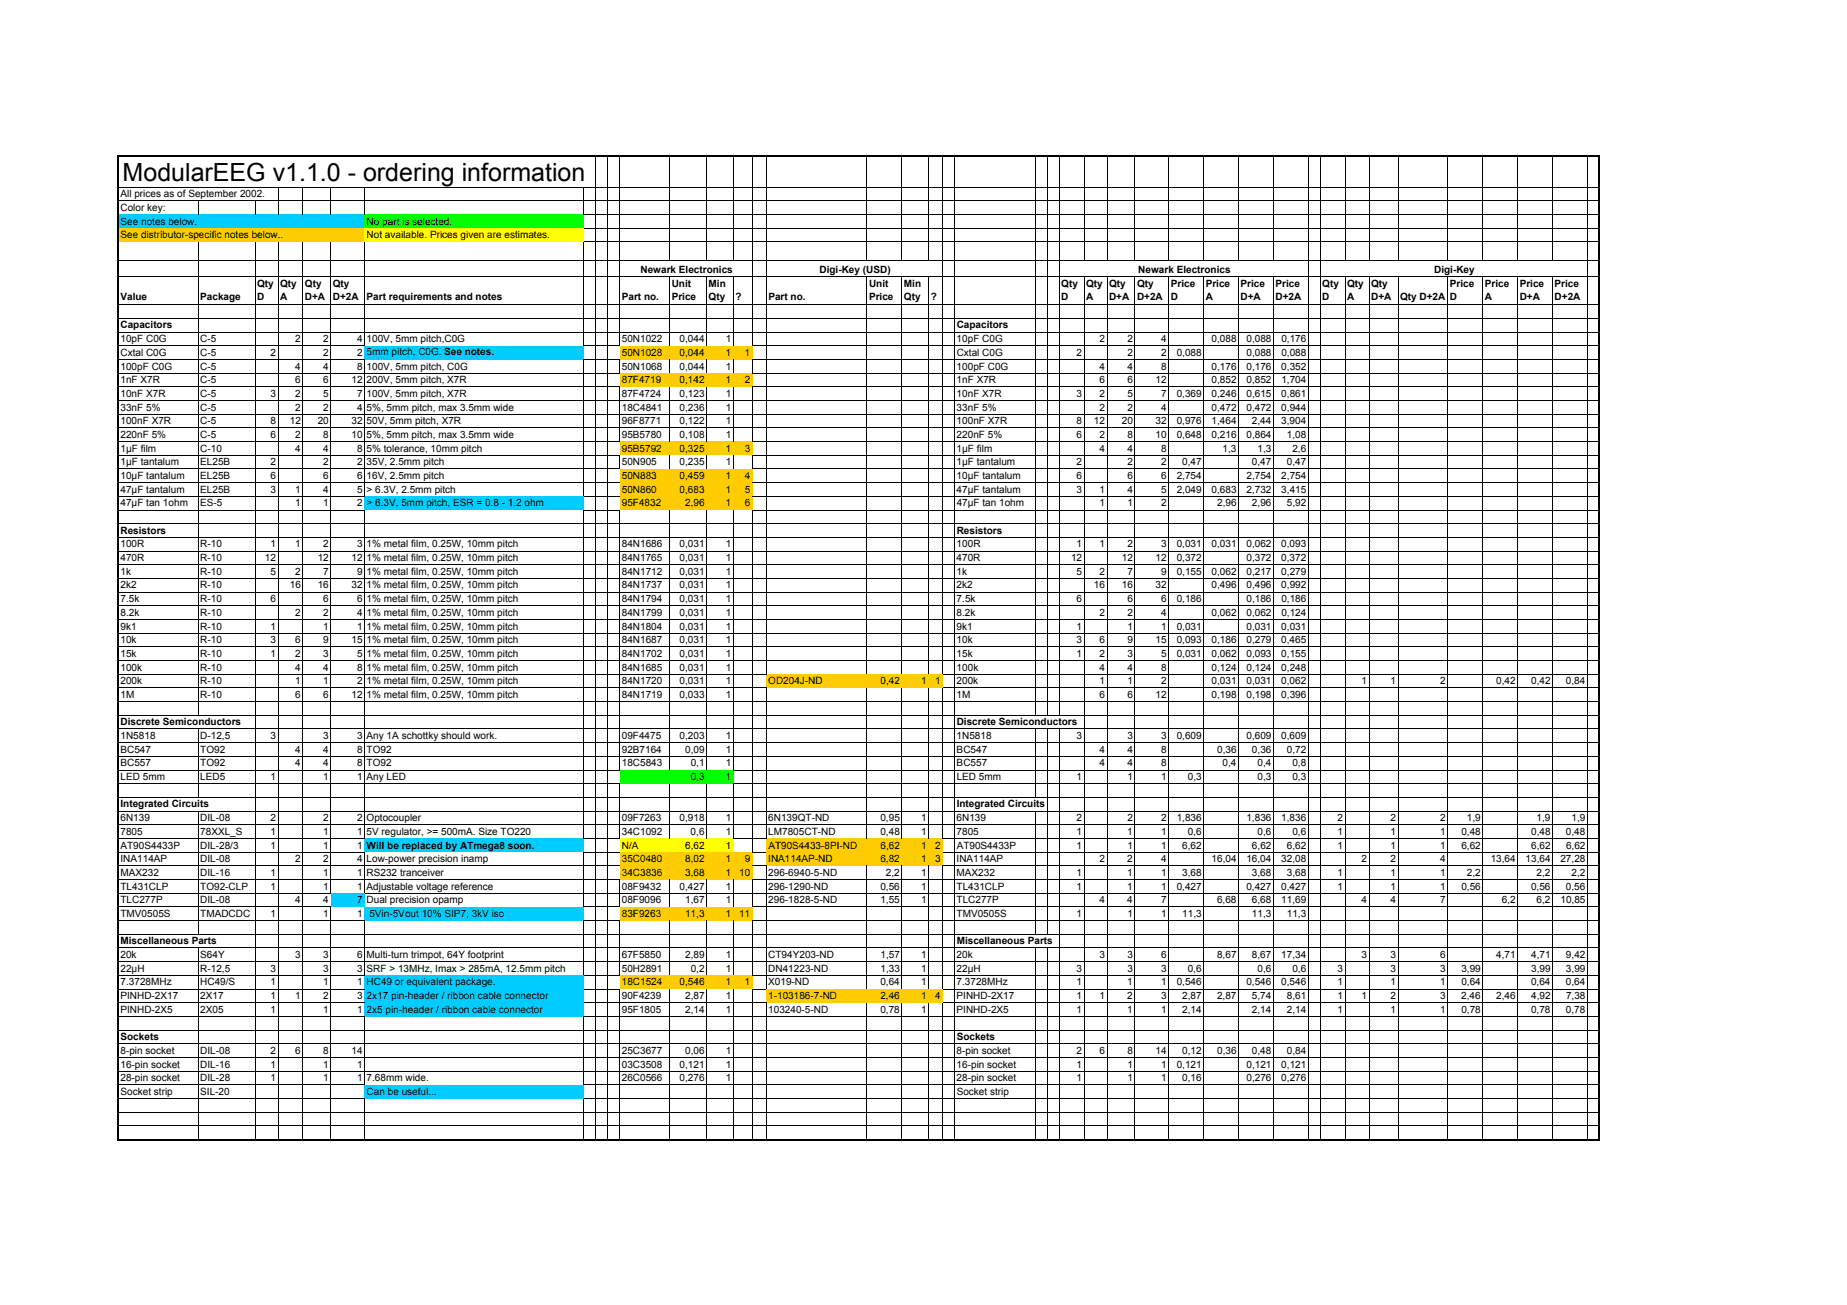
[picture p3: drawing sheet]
<svg xmlns="http://www.w3.org/2000/svg" width="297mm" height="210mm" viewBox="0 0 297 210" stroke-linecap="round" stroke-linejoin="round" font-family="sans-serif">
<defs><g id="words">
<text font-size="4" x="19.7" y="29">ModularEEG v1.1.0 - ordering information</text>
<g font-size="1.6">
<text x="19.4" y="31.7">All prices as of September 2002.</text>
<text x="19.4" y="33.9">Color key:</text>
<text x="19.4" y="36.1">See notes below.</text>
<text x="19.4" y="38.3">See distributor-specific notes below..</text>
<text x="59" y="38.3">Not available. Prices given are estimates.</text>
<text x="59" y="36.1">No part is selected.</text>
<text x="41.4" y="46.2">Qty</text>
<text x="45" y="46.2">Qty</text>
<text x="49" y="46.2">Qty</text>
<text x="53.5" y="46.2">Qty</text>
<text x="103" y="43.9">Newark Electronics</text>
<text x="108" y="46.2">Unit</text>
<text x="114" y="46.2">Min</text>
<text x="131.8" y="43.9">Digi-Key (USD)</text>
<text x="139.8" y="46.2">Unit</text>
<text x="145.4" y="46.2">Min</text>
<text x="170.7" y="46.2">Qty</text>
<text x="174.7" y="46.2">Qty</text>
<text x="178.4" y="46.2">Qty</text>
<text x="182.9" y="46.2">Qty</text>
<text x="183.1" y="43.9">Newark Electronics</text>
<text x="188.3" y="46.2">Price</text>
<text x="193.9" y="46.2">Price</text>
<text x="199.5" y="46.2">Price</text>
<text x="205.1" y="46.2">Price</text>
<text x="212.7" y="46.2">Qty</text>
<text x="216.7" y="46.2">Qty</text>
<text x="220.5" y="46.2">Qty</text>
<text x="230.6" y="43.9">Digi-Key</text>
<text x="233.2" y="46.2">Price</text>
<text x="238.8" y="46.2">Price</text>
<text x="244.4" y="46.2">Price</text>
<text x="250" y="46.2">Price</text>
<text x="19.4" y="52.8">Capacitors</text>
<text x="19.4" y="48.3">Value</text>
<text x="32.2" y="48.3">Package</text>
<text x="41.4" y="48.3">D</text>
<text x="45" y="48.3">A</text>
<text x="49" y="48.3">D+A</text>
<text x="53.5" y="48.3">D+2A</text>
<text x="59" y="48.3">Part requirements and notes</text>
<text x="100" y="48.3">Part no.</text>
<text x="108" y="48.3">Price</text>
<text x="114" y="48.3">Qty</text>
<text x="118.3" y="48.3">?</text>
<text x="123.6" y="48.3">Part no.</text>
<text x="139.8" y="48.3">Price</text>
<text x="145.4" y="48.3">Qty</text>
<text x="149.7" y="48.3">?</text>
<text x="153.9" y="52.8">Capacitors</text>
<text x="170.7" y="48.3">D</text>
<text x="174.7" y="48.3">A</text>
<text x="178.4" y="48.3">D+A</text>
<text x="182.9" y="48.3">D+2A</text>
<text x="188.3" y="48.3">D</text>
<text x="193.9" y="48.3">A</text>
<text x="199.5" y="48.3">D+A</text>
<text x="205.1" y="48.3">D+2A</text>
<text x="212.7" y="48.3">D</text>
<text x="216.7" y="48.3">A</text>
<text x="220.5" y="48.3">D+A</text>
<text x="225.2" y="48.3">Qty D+2A</text>
<text x="233.2" y="48.3">D</text>
<text x="238.8" y="48.3">A</text>
<text x="244.4" y="48.3">D+A</text>
<text x="250" y="48.3">D+2A</text>
<text x="19.4" y="55">10pF C0G</text>
<text x="19.4" y="57.2">Cxtal C0G</text>
<text x="19.4" y="59.4">100pF C0G</text>
<text x="32.2" y="59.4">C-5</text>
<text x="32.2" y="55">C-5</text>
<text x="32.2" y="57.2">C-5</text>
<text x="43.5" y="57.2">2</text>
<text x="47.5" y="59.4">4</text>
<text x="47.5" y="55">2</text>
<text x="52" y="59.4">4</text>
<text x="52" y="55">2</text>
<text x="52" y="57.2">2</text>
<text x="57.4" y="59.4">8 100V, 5mm pitch, C0G</text>
<text x="57.4" y="55">4 100V, 5mm pitch,C0G</text>
<text x="57.4" y="57.2">2</text>
<text x="59" y="57.1">5mm pitch, C0G. See notes.</text>
<text x="100" y="59.4">50N1068</text>
<text x="100" y="55">50N1022</text>
<text x="100" y="57.2">50N1028</text>
<text x="109.3" y="55">0,044</text>
<text x="109.3" y="59.4">0,044</text>
<text x="109.3" y="57.2">0,044</text>
<text x="116.7" y="55">1</text>
<text x="116.7" y="59.4">1</text>
<text x="116.7" y="57.2">1</text>
<text x="119.8" y="57.2">1</text>
<text x="153.9" y="59.4">100pF C0G</text>
<text x="153.9" y="55">10pF C0G</text>
<text x="153.9" y="57.2">Cxtal C0G</text>
<text x="173.1" y="57.2">2</text>
<text x="176.8" y="59.4">4</text>
<text x="176.8" y="55">2</text>
<text x="181.3" y="59.4">4</text>
<text x="181.3" y="55">2</text>
<text x="181.3" y="57.2">2</text>
<text x="186.7" y="59.4">8</text>
<text x="186.7" y="55">4</text>
<text x="186.7" y="57.2">2</text>
<text x="189.2" y="57.2">0,088</text>
<text x="194.8" y="59.4">0,176</text>
<text x="194.9" y="55">0,088</text>
<text x="200.5" y="59.4">0,176</text>
<text x="200.5" y="55">0,088</text>
<text x="200.5" y="57.2">0,088</text>
<text x="206.1" y="59.4">0,352</text>
<text x="206.1" y="55">0,176</text>
<text x="206.1" y="57.2">0,088</text>
<text x="19.4" y="61.6">1nF X7R</text>
<text x="19.4" y="63.8">10nF X7R</text>
<text x="32.2" y="63.8">C-5</text>
<text x="32.2" y="61.6">C-5</text>
<text x="43.5" y="63.8">3</text>
<text x="47.5" y="63.8">2</text>
<text x="47.5" y="61.6">6</text>
<text x="52" y="63.8">5</text>
<text x="52" y="61.6">6</text>
<text x="56.5" y="61.6">12 200V, 5mm pitch, X7R</text>
<text x="57.4" y="63.8">7 100V, 5mm pitch, X7R</text>
<text x="100" y="63.8">87F4724</text>
<text x="100" y="61.6">87F4719</text>
<text x="109.3" y="63.8">0,123</text>
<text x="109.3" y="61.6">0,142</text>
<text x="116.7" y="63.8">1</text>
<text x="116.7" y="61.6">1</text>
<text x="119.8" y="61.6">2</text>
<text x="153.9" y="63.8">10nF X7R</text>
<text x="153.9" y="61.6">1nF X7R</text>
<text x="173.1" y="63.8">3</text>
<text x="176.8" y="63.8">2</text>
<text x="176.8" y="61.6">6</text>
<text x="181.3" y="63.8">5</text>
<text x="181.3" y="61.6">6</text>
<text x="185.9" y="61.6">12</text>
<text x="186.7" y="63.8">7</text>
<text x="189.2" y="63.8">0,369</text>
<text x="194.8" y="63.8">0,246</text>
<text x="194.9" y="61.6">0,852</text>
<text x="200.5" y="63.8">0,615</text>
<text x="200.5" y="61.6">0,852</text>
<text x="206.1" y="63.8">0,861</text>
<text x="206.1" y="61.6">1,704</text>
<text x="19.4" y="66">33nF 5%</text>
<text x="19.4" y="68.2">100nF X7R</text>
<text x="19.4" y="70.4">220nF 5%</text>
<text x="32.2" y="68.2">C-5</text>
<text x="32.2" y="70.4">C-5</text>
<text x="32.2" y="66">C-5</text>
<text x="43.5" y="68.2">8</text>
<text x="43.5" y="70.4">6</text>
<text x="46.6" y="68.2">12</text>
<text x="47.5" y="70.4">2</text>
<text x="47.5" y="66">2</text>
<text x="51.1" y="68.2">20</text>
<text x="52" y="70.4">8</text>
<text x="52" y="66">2</text>
<text x="56.5" y="68.2">32 50V, 5mm pitch, X7R</text>
<text x="56.5" y="70.4">10 5%, 5mm pitch, max 3.5mm wide</text>
<text x="57.4" y="66">4 5%, 5mm pitch, max 3.5mm wide</text>
<text x="100" y="70.4">95B5780</text>
<text x="100" y="68.2">96F8771</text>
<text x="100" y="66">18C4841</text>
<text x="109.3" y="70.4">0,108</text>
<text x="109.3" y="66">0,236</text>
<text x="109.3" y="68.2">0,122</text>
<text x="116.7" y="70.4">1</text>
<text x="116.7" y="66">1</text>
<text x="116.7" y="68.2">1</text>
<text x="153.9" y="70.4">220nF 5%</text>
<text x="153.9" y="66">33nF 5%</text>
<text x="153.9" y="68.2">100nF X7R</text>
<text x="173.1" y="70.4">6</text>
<text x="173.1" y="68.2">8</text>
<text x="175.9" y="68.2">12</text>
<text x="176.8" y="70.4">2</text>
<text x="176.8" y="66">2</text>
<text x="180.4" y="68.2">20</text>
<text x="181.3" y="70.4">8</text>
<text x="181.3" y="66">2</text>
<text x="185.9" y="70.4">10</text>
<text x="185.9" y="68.2">32</text>
<text x="186.7" y="66">4</text>
<text x="189.2" y="70.4">0,648</text>
<text x="189.2" y="68.2">0,976</text>
<text x="194.8" y="70.4">0,216</text>
<text x="194.8" y="68.2">1,464</text>
<text x="194.8" y="66">0,472</text>
<text x="200.5" y="70.4">0,864</text>
<text x="200.5" y="66">0,472</text>
<text x="201.3" y="68.2">2,44</text>
<text x="206.1" y="68.2">3,904</text>
<text x="206.1" y="66">0,944</text>
<text x="207" y="70.4">1,08</text>
<text x="19.4" y="72.6">1µF film</text>
<text x="19.4" y="74.8">1µF tantalum</text>
<text x="19.4" y="77">10µF tantalum</text>
<text x="32.2" y="77">EL25B</text>
<text x="32.2" y="74.8">EL25B</text>
<text x="32.2" y="72.6">C-10</text>
<text x="43.5" y="77">6</text>
<text x="43.5" y="74.8">2</text>
<text x="47.5" y="72.6">4</text>
<text x="52" y="77">6</text>
<text x="52" y="74.8">2</text>
<text x="52" y="72.6">4</text>
<text x="57.4" y="77">6 16V, 2.5mm pitch</text>
<text x="57.4" y="74.8">2 35V, 2.5mm pitch</text>
<text x="57.4" y="72.6">8 5% tolerance, 10mm pitch</text>
<text x="100" y="72.6">95B5792</text>
<text x="100" y="77">50N883</text>
<text x="100" y="74.8">50N905</text>
<text x="109.3" y="72.6">0,325</text>
<text x="109.3" y="77">0,459</text>
<text x="109.3" y="74.8">0,235</text>
<text x="116.7" y="72.6">1</text>
<text x="116.7" y="77">1</text>
<text x="116.7" y="74.8">1</text>
<text x="119.8" y="72.6">3</text>
<text x="119.8" y="77">4</text>
<text x="153.9" y="72.6">1µF film</text>
<text x="153.9" y="77">10µF tantalum</text>
<text x="153.9" y="74.8">1µF tantalum</text>
<text x="173.1" y="77">6</text>
<text x="173.1" y="74.8">2</text>
<text x="176.8" y="72.6">4</text>
<text x="181.3" y="72.6">4</text>
<text x="181.3" y="77">6</text>
<text x="181.3" y="74.8">2</text>
<text x="186.7" y="72.6">8</text>
<text x="186.7" y="77">6</text>
<text x="186.7" y="74.8">2</text>
<text x="189.2" y="77">2,754</text>
<text x="190.1" y="74.8">0,47</text>
<text x="196.6" y="72.6">1,3</text>
<text x="200.5" y="77">2,754</text>
<text x="201.3" y="74.8">0,47</text>
<text x="202.2" y="72.6">1,3</text>
<text x="206.1" y="77">2,754</text>
<text x="207" y="74.8">0,47</text>
<text x="207.8" y="72.6">2,6</text>
<text x="19.4" y="79.2">47µF tantalum</text>
<text x="19.4" y="81.4">47µF tan 1ohm</text>
<text x="32.2" y="79.2">EL25B</text>
<text x="32.2" y="81.4">ES-5</text>
<text x="43.5" y="79.2">3</text>
<text x="47.5" y="79.2">1</text>
<text x="47.5" y="81.4">1</text>
<text x="52" y="79.2">4</text>
<text x="52" y="81.4">1</text>
<text x="57.4" y="79.2">5 &gt; 6.3V, 2.5mm pitch</text>
<text x="57.4" y="81.4">2 &gt; 6.3V, 5mm pitch, ESR = 0.8 - 1.2 ohm</text>
<text x="100" y="79.2">50N860</text>
<text x="100" y="81.4">95F4832</text>
<text x="109.3" y="79.2">0,683</text>
<text x="110.2" y="81.4">2,96</text>
<text x="116.7" y="79.2">1</text>
<text x="116.7" y="81.4">1</text>
<text x="119.8" y="79.2">5</text>
<text x="119.8" y="81.4">6</text>
<text x="153.9" y="79.2">47µF tantalum</text>
<text x="153.9" y="81.4">47µF tan 1ohm</text>
<text x="173.1" y="79.2">3</text>
<text x="176.8" y="79.2">1</text>
<text x="176.8" y="81.4">1</text>
<text x="181.3" y="79.2">4</text>
<text x="181.3" y="81.4">1</text>
<text x="186.7" y="79.2">5</text>
<text x="186.7" y="81.4">2</text>
<text x="189.2" y="79.2">2,049</text>
<text x="194.8" y="79.2">0,683</text>
<text x="195.7" y="81.4">2,96</text>
<text x="200.5" y="79.2">2,732</text>
<text x="201.3" y="81.4">2,96</text>
<text x="206.1" y="79.2">3,415</text>
<text x="207" y="81.4">5,92</text>
<text x="19.4" y="85.9">Resistors</text>
<text x="19.4" y="88.1">100R</text>
<text x="32.2" y="88.1">R-10</text>
<text x="43.5" y="88.1">1</text>
<text x="47.5" y="88.1">1</text>
<text x="52" y="88.1">2</text>
<text x="57.4" y="88.1">3 1% metal film, 0.25W, 10mm pitch</text>
<text x="100" y="88.1">84N1686</text>
<text x="109.3" y="88.1">0,031</text>
<text x="116.7" y="88.1">1</text>
<text x="153.9" y="88.1">100R</text>
<text x="153.9" y="85.9">Resistors</text>
<text x="173.1" y="88.1">1</text>
<text x="176.8" y="88.1">1</text>
<text x="181.3" y="88.1">2</text>
<text x="186.7" y="88.1">3</text>
<text x="189.2" y="88.1">0,031</text>
<text x="194.8" y="88.1">0,031</text>
<text x="200.5" y="88.1">0,062</text>
<text x="206.1" y="88.1">0,093</text>
<text x="19.4" y="90.3">470R</text>
<text x="19.4" y="92.5">1k</text>
<text x="19.4" y="94.7">2k2</text>
<text x="32.2" y="90.3">R-10</text>
<text x="32.2" y="94.7">R-10</text>
<text x="32.2" y="92.5">R-10</text>
<text x="42.6" y="90.3">12</text>
<text x="43.5" y="92.5">5</text>
<text x="46.6" y="94.7">16</text>
<text x="47.5" y="92.5">2</text>
<text x="51.1" y="90.3">12</text>
<text x="51.1" y="94.7">16</text>
<text x="52" y="92.5">7</text>
<text x="56.5" y="90.3">12 1% metal film, 0.25W, 10mm pitch</text>
<text x="56.5" y="94.7">32 1% metal film, 0.25W, 10mm pitch</text>
<text x="57.4" y="92.5">9 1% metal film, 0.25W, 10mm pitch</text>
<text x="100" y="90.3">84N1765</text>
<text x="100" y="94.7">84N1737</text>
<text x="100" y="92.5">84N1712</text>
<text x="109.3" y="90.3">0,031</text>
<text x="109.3" y="94.7">0,031</text>
<text x="109.3" y="92.5">0,031</text>
<text x="116.7" y="90.3">1</text>
<text x="116.7" y="94.7">1</text>
<text x="116.7" y="92.5">1</text>
<text x="153.9" y="90.3">470R</text>
<text x="153.9" y="94.7">2k2</text>
<text x="153.9" y="92.5">1k</text>
<text x="172.2" y="90.3">12</text>
<text x="173.1" y="92.5">5</text>
<text x="175.9" y="94.7">16</text>
<text x="176.8" y="92.5">2</text>
<text x="180.4" y="90.3">12</text>
<text x="180.4" y="94.7">16</text>
<text x="181.3" y="92.5">7</text>
<text x="185.9" y="90.3">12</text>
<text x="185.9" y="94.7">32</text>
<text x="186.7" y="92.5">9</text>
<text x="189.2" y="90.3">0,372</text>
<text x="189.2" y="92.5">0,155</text>
<text x="194.8" y="94.7">0,496</text>
<text x="194.8" y="92.5">0,062</text>
<text x="200.5" y="90.3">0,372</text>
<text x="200.5" y="94.7">0,496</text>
<text x="200.5" y="92.5">0,217</text>
<text x="206.1" y="90.3">0,372</text>
<text x="206.1" y="94.7">0,992</text>
<text x="206.1" y="92.5">0,279</text>
<text x="19.4" y="96.9">7.5k</text>
<text x="19.4" y="99.1">8.2k</text>
<text x="19.4" y="101.3">9k1</text>
<text x="32.2" y="101.3">R-10</text>
<text x="32.2" y="96.9">R-10</text>
<text x="32.2" y="99.1">R-10</text>
<text x="43.5" y="101.3">1</text>
<text x="43.5" y="96.9">6</text>
<text x="47.5" y="99.1">2</text>
<text x="52" y="101.3">1</text>
<text x="52" y="99.1">2</text>
<text x="52" y="96.9">6</text>
<text x="57.4" y="101.3">1 1% metal film, 0.25W, 10mm pitch</text>
<text x="57.4" y="99.1">4 1% metal film, 0.25W, 10mm pitch</text>
<text x="57.4" y="96.9">6 1% metal film, 0.25W, 10mm pitch</text>
<text x="100" y="101.3">84N1804</text>
<text x="100" y="99.1">84N1799</text>
<text x="100" y="96.9">84N1794</text>
<text x="109.3" y="101.3">0,031</text>
<text x="109.3" y="99.1">0,031</text>
<text x="109.3" y="96.9">0,031</text>
<text x="116.7" y="101.3">1</text>
<text x="116.7" y="99.1">1</text>
<text x="116.7" y="96.9">1</text>
<text x="153.9" y="101.3">9k1</text>
<text x="153.9" y="99.1">8.2k</text>
<text x="153.9" y="96.9">7.5k</text>
<text x="173.1" y="101.3">1</text>
<text x="173.1" y="96.9">6</text>
<text x="176.8" y="99.1">2</text>
<text x="181.3" y="101.3">1</text>
<text x="181.3" y="99.1">2</text>
<text x="181.3" y="96.9">6</text>
<text x="186.7" y="101.3">1</text>
<text x="186.7" y="99.1">4</text>
<text x="186.7" y="96.9">6</text>
<text x="189.2" y="101.3">0,031</text>
<text x="189.2" y="96.9">0,186</text>
<text x="194.9" y="99.1">0,062</text>
<text x="200.5" y="101.3">0,031</text>
<text x="200.5" y="99.1">0,062</text>
<text x="200.5" y="96.9">0,186</text>
<text x="206.1" y="101.3">0,031</text>
<text x="206.1" y="99.1">0,124</text>
<text x="206.1" y="96.9">0,186</text>
<text x="19.4" y="103.5">10k</text>
<text x="19.4" y="105.7">15k</text>
<text x="19.4" y="107.9">100k</text>
<text x="32.2" y="107.9">R-10</text>
<text x="32.2" y="103.5">R-10</text>
<text x="32.2" y="105.7">R-10</text>
<text x="43.5" y="103.5">3</text>
<text x="43.5" y="105.7">1</text>
<text x="47.5" y="107.9">4</text>
<text x="47.5" y="103.5">6</text>
<text x="47.5" y="105.7">2</text>
<text x="52" y="107.9">4</text>
<text x="52" y="103.5">9</text>
<text x="52" y="105.7">3</text>
<text x="56.5" y="103.5">15 1% metal film, 0.25W, 10mm pitch</text>
<text x="57.4" y="107.9">8 1% metal film, 0.25W, 10mm pitch</text>
<text x="57.4" y="105.7">5 1% metal film, 0.25W, 10mm pitch</text>
<text x="100" y="103.5">84N1687</text>
<text x="100" y="107.9">84N1685</text>
<text x="100" y="105.7">84N1702</text>
<text x="109.3" y="103.5">0,031</text>
<text x="109.3" y="107.9">0,031</text>
<text x="109.3" y="105.7">0,031</text>
<text x="116.7" y="103.5">1</text>
<text x="116.7" y="107.9">1</text>
<text x="116.7" y="105.7">1</text>
<text x="153.9" y="103.5">10k</text>
<text x="153.9" y="107.9">100k</text>
<text x="153.9" y="105.7">15k</text>
<text x="173.1" y="103.5">3</text>
<text x="173.1" y="105.7">1</text>
<text x="176.8" y="103.5">6</text>
<text x="176.8" y="107.9">4</text>
<text x="176.8" y="105.7">2</text>
<text x="181.3" y="103.5">9</text>
<text x="181.3" y="107.9">4</text>
<text x="181.3" y="105.7">3</text>
<text x="185.9" y="103.5">15</text>
<text x="186.7" y="107.9">8</text>
<text x="186.7" y="105.7">5</text>
<text x="189.2" y="103.5">0,093</text>
<text x="189.2" y="105.7">0,031</text>
<text x="194.8" y="103.5">0,186</text>
<text x="194.8" y="105.7">0,062</text>
<text x="194.8" y="107.9">0,124</text>
<text x="200.5" y="103.5">0,279</text>
<text x="200.5" y="105.7">0,093</text>
<text x="200.5" y="107.9">0,124</text>
<text x="206.1" y="103.5">0,465</text>
<text x="206.1" y="105.7">0,155</text>
<text x="206.1" y="107.9">0,248</text>
<text x="19.4" y="110.1">200k</text>
<text x="19.4" y="112.3">1M</text>
<text x="32.2" y="110.1">R-10</text>
<text x="32.2" y="112.3">R-10</text>
<text x="47.5" y="110.1">1</text>
<text x="47.5" y="112.3">6</text>
<text x="52" y="110.1">1</text>
<text x="52" y="112.3">6</text>
<text x="56.5" y="112.3">12 1% metal film, 0.25W, 10mm pitch</text>
<text x="57.4" y="110.1">2 1% metal film, 0.25W, 10mm pitch</text>
<text x="100" y="110.1">84N1720</text>
<text x="100" y="112.3">84N1719</text>
<text x="109.3" y="110.1">0,031</text>
<text x="109.3" y="112.3">0,033</text>
<text x="116.7" y="110.1">1</text>
<text x="116.7" y="112.3">1</text>
<text x="123.6" y="110.1">OD204J-ND</text>
<text x="141.6" y="110.1">0,42</text>
<text x="148.1" y="110.1">1</text>
<text x="150.4" y="110.1">1</text>
<text x="153.8" y="110.1">200k</text>
<text x="153.9" y="112.3">1M</text>
<text x="176.8" y="110.1">1</text>
<text x="176.8" y="112.3">6</text>
<text x="181.3" y="110.1">1</text>
<text x="181.3" y="112.3">6</text>
<text x="185.9" y="112.3">12</text>
<text x="186.7" y="110.1">2</text>
<text x="194.8" y="110.1">0,031</text>
<text x="194.8" y="112.3">0,198</text>
<text x="200.5" y="110.1">0,031</text>
<text x="200.5" y="112.3">0,198</text>
<text x="206.1" y="110.1">0,062</text>
<text x="206.1" y="112.3">0,396</text>
<text x="219" y="110.1">1</text>
<text x="223.6" y="110.1">1</text>
<text x="231.6" y="110.1">2</text>
<text x="240.6" y="110.1">0,42</text>
<text x="246.2" y="110.1">0,42</text>
<text x="251.8" y="110.1">0,84</text>
<text x="19.4" y="116.7">Discrete Semiconductors</text>
<text x="19.4" y="118.9">1N5818</text>
<text x="32.2" y="118.9">D-12,5</text>
<text x="43.5" y="118.9">3</text>
<text x="52" y="118.9">3</text>
<text x="57.4" y="118.9">3 Any 1A schottky should work.</text>
<text x="100" y="118.9">09F4475</text>
<text x="109.3" y="118.9">0,203</text>
<text x="116.7" y="118.9">1</text>
<text x="153.9" y="118.9">1N5818</text>
<text x="153.9" y="116.7">Discrete Semiconductors</text>
<text x="173.1" y="118.9">3</text>
<text x="181.3" y="118.9">3</text>
<text x="186.7" y="118.9">3</text>
<text x="189.2" y="118.9">0,609</text>
<text x="200.5" y="118.9">0,609</text>
<text x="206.1" y="118.9">0,609</text>
<text x="19.4" y="121.1">BC547</text>
<text x="19.4" y="123.3">BC557</text>
<text x="19.4" y="125.5">LED 5mm</text>
<text x="32.2" y="121.1">TO92</text>
<text x="32.2" y="123.3">TO92</text>
<text x="32.2" y="125.5">LED5</text>
<text x="43.5" y="125.5">1</text>
<text x="47.5" y="121.1">4</text>
<text x="47.5" y="123.3">4</text>
<text x="52" y="125.5">1</text>
<text x="52" y="121.1">4</text>
<text x="52" y="123.3">4</text>
<text x="57.4" y="125.5">1 Any LED</text>
<text x="57.4" y="121.1">8 TO92</text>
<text x="57.4" y="123.3">8 TO92</text>
<text x="100" y="121.1">92B7164</text>
<text x="100" y="123.3">18C5843</text>
<text x="110.2" y="121.1">0,09</text>
<text x="111.1" y="123.3">0,1</text>
<text x="111.1" y="125.5">0,3</text>
<text x="116.7" y="121.1">1</text>
<text x="116.7" y="123.3">1</text>
<text x="116.7" y="125.5">1</text>
<text x="153.9" y="121.1">BC547</text>
<text x="153.9" y="123.3">BC557</text>
<text x="153.9" y="125.5">LED 5mm</text>
<text x="173.1" y="125.5">1</text>
<text x="176.8" y="121.1">4</text>
<text x="176.8" y="123.3">4</text>
<text x="181.3" y="121.1">4</text>
<text x="181.3" y="123.3">4</text>
<text x="181.3" y="125.5">1</text>
<text x="186.7" y="121.1">8</text>
<text x="186.7" y="123.3">8</text>
<text x="186.7" y="125.5">1</text>
<text x="191" y="125.5">0,3</text>
<text x="195.7" y="121.1">0,36</text>
<text x="196.6" y="123.3">0,4</text>
<text x="201.3" y="121.1">0,36</text>
<text x="202.2" y="123.3">0,4</text>
<text x="202.2" y="125.5">0,3</text>
<text x="207" y="121.1">0,72</text>
<text x="207.8" y="123.3">0,8</text>
<text x="207.8" y="125.5">0,3</text>
<text x="19.4" y="129.9">Integrated Circuits</text>
<text x="153.9" y="129.9">Integrated Circuits</text>
<text x="19.4" y="132.1">6N139</text>
<text x="19.4" y="134.3">7805</text>
<text x="19.4" y="136.5">AT90S4433P</text>
<text x="32.2" y="132.1">DIL-08</text>
<text x="32.2" y="136.5">DIL-28/3</text>
<text x="32.2" y="134.3">78XXL_S</text>
<text x="43.5" y="132.1">2</text>
<text x="43.5" y="136.5">1</text>
<text x="43.5" y="134.3">1</text>
<text x="52" y="132.1">2</text>
<text x="52" y="134.3">1</text>
<text x="52" y="136.5">1</text>
<text x="57.4" y="132.1">2 Optocoupler</text>
<text x="57.4" y="134.3">1 5V regulator, &gt;= 500mA. Size TO220</text>
<text x="57.4" y="136.5">1</text>
<text x="59" y="136.5">Will be replaced by ATmega8 soon.</text>
<text x="100" y="132.1">09F7263</text>
<text x="100" y="134.3">34C1092</text>
<text x="100" y="136.5">N/A</text>
<text x="109.3" y="132.1">0,918</text>
<text x="110.2" y="136.5">6,62</text>
<text x="111.1" y="134.3">0,6</text>
<text x="116.7" y="132.1">1</text>
<text x="116.7" y="134.3">1</text>
<text x="116.7" y="136.5">1</text>
<text x="123.6" y="132.1">6N139QT-ND</text>
<text x="123.6" y="134.3">LM7805CT-ND</text>
<text x="123.6" y="136.5">AT90S4433-8PI-ND</text>
<text x="141.6" y="134.3">0,48</text>
<text x="141.6" y="132.1">0,95</text>
<text x="141.6" y="136.5">6,62</text>
<text x="148.1" y="134.3">1</text>
<text x="148.1" y="132.1">1</text>
<text x="148.1" y="136.5">1</text>
<text x="150.4" y="136.5">2</text>
<text x="153.8" y="134.3">7805</text>
<text x="153.8" y="132.1">6N139</text>
<text x="153.9" y="136.5">AT90S4433P</text>
<text x="173.1" y="134.3">1</text>
<text x="173.1" y="132.1">2</text>
<text x="173.1" y="136.5">1</text>
<text x="181.3" y="134.3">1</text>
<text x="181.3" y="132.1">2</text>
<text x="181.3" y="136.5">1</text>
<text x="186.7" y="134.3">1</text>
<text x="186.7" y="132.1">2</text>
<text x="186.7" y="136.5">1</text>
<text x="189.2" y="132.1">1,836</text>
<text x="190.1" y="136.5">6,62</text>
<text x="191" y="134.3">0,6</text>
<text x="200.5" y="132.1">1,836</text>
<text x="201.3" y="136.5">6,62</text>
<text x="202.2" y="134.3">0,6</text>
<text x="206.1" y="132.1">1,836</text>
<text x="207" y="136.5">6,62</text>
<text x="207.8" y="134.3">0,6</text>
<text x="215.1" y="132.1">2</text>
<text x="215.1" y="134.3">1</text>
<text x="215.1" y="136.5">1</text>
<text x="223.6" y="132.1">2</text>
<text x="223.6" y="134.3">1</text>
<text x="223.6" y="136.5">1</text>
<text x="231.6" y="132.1">2</text>
<text x="231.6" y="134.3">1</text>
<text x="231.6" y="136.5">1</text>
<text x="235" y="134.3">0,48</text>
<text x="235" y="136.5">6,62</text>
<text x="235.9" y="132.1">1,9</text>
<text x="246.2" y="134.3">0,48</text>
<text x="246.2" y="136.5">6,62</text>
<text x="247.1" y="132.1">1,9</text>
<text x="251.8" y="134.3">0,48</text>
<text x="251.9" y="136.5">6,62</text>
<text x="252.7" y="132.1">1,9</text>
<text x="19.4" y="138.7">INA114AP</text>
<text x="19.4" y="140.9">MAX232</text>
<text x="19.4" y="143.1">TL431CLP</text>
<text x="32.2" y="143.1">TO92-CLP</text>
<text x="32.2" y="138.7">DIL-08</text>
<text x="32.2" y="140.9">DIL-16</text>
<text x="43.5" y="143.1">1</text>
<text x="43.5" y="140.9">1</text>
<text x="47.5" y="138.7">2</text>
<text x="52" y="138.7">2</text>
<text x="52" y="143.1">1</text>
<text x="52" y="140.9">1</text>
<text x="57.4" y="138.7">4 Low-power precision inamp</text>
<text x="57.4" y="143.1">1 Adjustable voltage reference</text>
<text x="57.4" y="140.9">1 RS232 tranceiver</text>
<text x="100" y="138.7">35C0480</text>
<text x="100" y="143.1">08F9432</text>
<text x="100" y="140.9">34C3836</text>
<text x="109.3" y="143.1">0,427</text>
<text x="110.2" y="138.7">8,02</text>
<text x="110.2" y="140.9">3,68</text>
<text x="116.7" y="138.7">1</text>
<text x="116.7" y="143.1">1</text>
<text x="116.7" y="140.9">1</text>
<text x="118.9" y="140.9">10</text>
<text x="119.8" y="138.7">9</text>
<text x="123.6" y="138.7">INA114AP-ND</text>
<text x="123.6" y="143.1">296-1290-ND</text>
<text x="123.6" y="140.9">296-6940-5-ND</text>
<text x="141.6" y="138.7">6,82</text>
<text x="141.6" y="143.1">0,56</text>
<text x="142.5" y="140.9">2,2</text>
<text x="148.1" y="138.7">1</text>
<text x="148.1" y="143.1">1</text>
<text x="148.1" y="140.9">1</text>
<text x="150.4" y="138.7">3</text>
<text x="153.8" y="138.7">INA114AP</text>
<text x="153.8" y="143.1">TL431CLP</text>
<text x="153.8" y="140.9">MAX232</text>
<text x="173.1" y="143.1">1</text>
<text x="173.1" y="140.9">1</text>
<text x="176.8" y="138.7">2</text>
<text x="181.3" y="138.7">2</text>
<text x="181.3" y="143.1">1</text>
<text x="181.3" y="140.9">1</text>
<text x="186.7" y="138.7">4</text>
<text x="186.7" y="143.1">1</text>
<text x="186.7" y="140.9">1</text>
<text x="189.2" y="143.1">0,427</text>
<text x="190.1" y="140.9">3,68</text>
<text x="194.8" y="138.7">16,04</text>
<text x="200.5" y="138.7">16,04</text>
<text x="200.5" y="143.1">0,427</text>
<text x="201.3" y="140.9">3,68</text>
<text x="206.1" y="138.7">32,08</text>
<text x="206.1" y="143.1">0,427</text>
<text x="207" y="140.9">3,68</text>
<text x="215.1" y="143.1">1</text>
<text x="215.1" y="140.9">1</text>
<text x="219" y="138.7">2</text>
<text x="223.6" y="138.7">2</text>
<text x="223.6" y="143.1">1</text>
<text x="223.6" y="140.9">1</text>
<text x="231.6" y="138.7">4</text>
<text x="231.6" y="143.1">1</text>
<text x="231.6" y="140.9">1</text>
<text x="235" y="143.1">0,56</text>
<text x="235.9" y="140.9">2,2</text>
<text x="239.7" y="138.7">13,64</text>
<text x="245.3" y="138.7">13,64</text>
<text x="246.2" y="143.1">0,56</text>
<text x="247.1" y="140.9">2,2</text>
<text x="251" y="138.7">27,28</text>
<text x="251.8" y="143.1">0,56</text>
<text x="252.7" y="140.9">2,2</text>
<text x="19.4" y="145.3">TLC277P</text>
<text x="19.4" y="147.5">TMV0505S</text>
<text x="32.2" y="145.3">DIL-08</text>
<text x="32.2" y="147.5">TMADCDC</text>
<text x="43.5" y="147.5">1</text>
<text x="47.5" y="145.3">4</text>
<text x="52" y="145.3">4</text>
<text x="52" y="147.5">1</text>
<text x="57.4" y="145.3">7 Dual precision opamp</text>
<text x="57.4" y="147.5">1 5Vin-5Vout 10% SIP7, 3kV iso</text>
<text x="100" y="145.3">08F9096</text>
<text x="100" y="147.5">83F9263</text>
<text x="110.2" y="145.3">1,67</text>
<text x="110.2" y="147.5">11,3</text>
<text x="116.7" y="145.3">1</text>
<text x="116.7" y="147.5">1</text>
<text x="118.9" y="147.5">11</text>
<text x="123.6" y="145.3">296-1828-5-ND</text>
<text x="141.6" y="145.3">1,55</text>
<text x="148.1" y="145.3">1</text>
<text x="153.8" y="145.3">TLC277P</text>
<text x="153.9" y="147.5">TMV0505S</text>
<text x="173.1" y="147.5">1</text>
<text x="176.8" y="145.3">4</text>
<text x="181.3" y="145.3">4</text>
<text x="181.3" y="147.5">1</text>
<text x="186.7" y="145.3">7</text>
<text x="186.7" y="147.5">1</text>
<text x="190.1" y="147.5">11,3</text>
<text x="195.7" y="145.3">6,68</text>
<text x="201.3" y="145.3">6,68</text>
<text x="201.3" y="147.5">11,3</text>
<text x="206.1" y="145.3">11,69</text>
<text x="207" y="147.5">11,3</text>
<text x="219" y="145.3">4</text>
<text x="223.6" y="145.3">4</text>
<text x="231.6" y="145.3">7</text>
<text x="241.5" y="145.3">6,2</text>
<text x="247.1" y="145.3">6,2</text>
<text x="251" y="145.3">10,85</text>
<text x="19.4" y="151.9">Miscellaneous Parts</text>
<text x="19.4" y="154.1">20k</text>
<text x="32.2" y="154.1">S64Y</text>
<text x="47.5" y="154.1">3</text>
<text x="52" y="154.1">3</text>
<text x="57.4" y="154.1">6 Multi-turn trimpot, 64Y footprint</text>
<text x="100" y="154.1">67F5850</text>
<text x="110.2" y="154.1">2,89</text>
<text x="116.7" y="154.1">1</text>
<text x="123.6" y="154.1">CT94Y203-ND</text>
<text x="141.6" y="154.1">1,57</text>
<text x="148.1" y="154.1">1</text>
<text x="153.8" y="154.1">20k</text>
<text x="153.9" y="151.9">Miscellaneous Parts</text>
<text x="176.8" y="154.1">3</text>
<text x="181.3" y="154.1">3</text>
<text x="186.7" y="154.1">6</text>
<text x="195.7" y="154.1">8,67</text>
<text x="201.3" y="154.1">8,67</text>
<text x="206.1" y="154.1">17,34</text>
<text x="219" y="154.1">3</text>
<text x="223.6" y="154.1">3</text>
<text x="231.6" y="154.1">6</text>
<text x="240.6" y="154.1">4,71</text>
<text x="246.2" y="154.1">4,71</text>
<text x="251.8" y="154.1">9,42</text>
<text x="19.4" y="156.3">22µH</text>
<text x="19.4" y="158.5">7.3728MHz</text>
<text x="19.4" y="160.7">PINHD-2X17</text>
<text x="32.2" y="158.5">HC49/S</text>
<text x="32.2" y="160.7">2X17</text>
<text x="32.2" y="156.3">R-12,5</text>
<text x="43.5" y="158.5">1</text>
<text x="43.5" y="160.7">1</text>
<text x="43.5" y="156.3">3</text>
<text x="47.5" y="160.7">1</text>
<text x="52" y="160.7">2</text>
<text x="52" y="158.5">1</text>
<text x="52" y="156.3">3</text>
<text x="57.4" y="160.7">3 2x17 pin-header / ribbon cable connector</text>
<text x="57.4" y="158.5">1 HC49 or equivalent package.</text>
<text x="57.4" y="156.3">3 SRF &gt; 13MHz, Imax &gt; 285mA, 12.5mm pitch</text>
<text x="100" y="160.7">90F4239</text>
<text x="100" y="158.5">18C1524</text>
<text x="100" y="156.3">50H2891</text>
<text x="109.3" y="158.5">0,546</text>
<text x="110.2" y="160.7">2,87</text>
<text x="111.1" y="156.3">0,2</text>
<text x="116.7" y="160.7">1</text>
<text x="116.7" y="158.5">1</text>
<text x="116.7" y="156.3">1</text>
<text x="119.8" y="158.5">1</text>
<text x="123.6" y="160.7">1-103186-7-ND</text>
<text x="123.6" y="158.5">X019-ND</text>
<text x="123.6" y="156.3">DN41223-ND</text>
<text x="141.6" y="160.7">2,46</text>
<text x="141.6" y="158.5">0,64</text>
<text x="141.6" y="156.3">1,33</text>
<text x="148.1" y="160.7">1</text>
<text x="148.1" y="158.5">1</text>
<text x="148.1" y="156.3">1</text>
<text x="150.4" y="160.7">4</text>
<text x="153.8" y="160.7">PINHD-2X17</text>
<text x="153.8" y="158.5">7.3728MHz</text>
<text x="153.8" y="156.3">22µH</text>
<text x="173.1" y="160.7">1</text>
<text x="173.1" y="158.5">1</text>
<text x="173.1" y="156.3">3</text>
<text x="176.8" y="160.7">1</text>
<text x="181.3" y="160.7">2</text>
<text x="181.3" y="158.5">1</text>
<text x="181.3" y="156.3">3</text>
<text x="186.7" y="160.7">3</text>
<text x="186.7" y="158.5">1</text>
<text x="186.7" y="156.3">3</text>
<text x="189.2" y="158.5">0,546</text>
<text x="190.1" y="160.7">2,87</text>
<text x="191" y="156.3">0,6</text>
<text x="195.7" y="160.7">2,87</text>
<text x="200.5" y="158.5">0,546</text>
<text x="201.3" y="160.7">5,74</text>
<text x="202.2" y="156.3">0,6</text>
<text x="206.1" y="158.5">0,546</text>
<text x="206.9" y="160.7">8,61</text>
<text x="207.8" y="156.3">0,6</text>
<text x="215.1" y="160.7">1</text>
<text x="215.1" y="158.5">1</text>
<text x="215.1" y="156.3">3</text>
<text x="218.9" y="160.7">1</text>
<text x="223.6" y="160.7">2</text>
<text x="223.6" y="158.5">1</text>
<text x="223.6" y="156.3">3</text>
<text x="231.6" y="160.7">3</text>
<text x="231.6" y="158.5">1</text>
<text x="231.6" y="156.3">3</text>
<text x="235" y="160.7">2,46</text>
<text x="235" y="158.5">0,64</text>
<text x="235" y="156.3">3,99</text>
<text x="240.6" y="160.7">2,46</text>
<text x="246.2" y="158.5">0,64</text>
<text x="246.2" y="156.3">3,99</text>
<text x="246.2" y="160.7">4,92</text>
<text x="251.8" y="158.5">0,64</text>
<text x="251.8" y="156.3">3,99</text>
<text x="251.9" y="160.7">7,38</text>
<text x="19.4" y="162.9">PINHD-2X5</text>
<text x="19.4" y="167.3">Sockets</text>
<text x="32.2" y="162.9">2X05</text>
<text x="43.5" y="162.9">1</text>
<text x="52" y="162.9">1</text>
<text x="57.4" y="162.9">1 2x5 pin-header / ribbon cable connector</text>
<text x="100" y="162.9">95F1805</text>
<text x="110.2" y="162.9">2,14</text>
<text x="116.7" y="162.9">1</text>
<text x="123.6" y="162.9">103240-5-ND</text>
<text x="141.6" y="162.9">0,78</text>
<text x="148.1" y="162.9">1</text>
<text x="153.8" y="162.9">PINHD-2X5</text>
<text x="153.9" y="167.3">Sockets</text>
<text x="173.1" y="162.9">1</text>
<text x="181.3" y="162.9">1</text>
<text x="186.7" y="162.9">1</text>
<text x="190.1" y="162.9">2,14</text>
<text x="201.3" y="162.9">2,14</text>
<text x="207" y="162.9">2,14</text>
<text x="215.1" y="162.9">1</text>
<text x="223.6" y="162.9">1</text>
<text x="231.6" y="162.9">1</text>
<text x="235" y="162.9">0,78</text>
<text x="246.2" y="162.9">0,78</text>
<text x="251.8" y="162.9">0,78</text>
<text x="19.4" y="169.5">8-pin socket</text>
<text x="19.4" y="171.7">16-pin socket</text>
<text x="19.4" y="173.9">28-pin socket</text>
<text x="32.2" y="171.7">DIL-16</text>
<text x="32.2" y="173.9">DIL-28</text>
<text x="32.2" y="169.5">DIL-08</text>
<text x="43.5" y="171.7">1</text>
<text x="43.5" y="173.9">1</text>
<text x="43.5" y="169.5">2</text>
<text x="47.5" y="169.5">6</text>
<text x="52" y="169.5">8</text>
<text x="52" y="171.7">1</text>
<text x="52" y="173.9">1</text>
<text x="56.5" y="169.5">14</text>
<text x="57.4" y="171.7">1</text>
<text x="57.4" y="173.9">1 7.68mm wide.</text>
<text x="100" y="173.9">26C0566</text>
<text x="100" y="169.5">25C3677</text>
<text x="100" y="171.7">03C3508</text>
<text x="109.3" y="173.9">0,276</text>
<text x="109.3" y="171.7">0,121</text>
<text x="110.2" y="169.5">0,06</text>
<text x="116.7" y="173.9">1</text>
<text x="116.7" y="171.7">1</text>
<text x="116.7" y="169.5">1</text>
<text x="153.9" y="173.9">28-pin socket</text>
<text x="153.9" y="171.7">16-pin socket</text>
<text x="153.9" y="169.5">8-pin socket</text>
<text x="173.1" y="173.9">1</text>
<text x="173.1" y="171.7">1</text>
<text x="173.1" y="169.5">2</text>
<text x="176.8" y="169.5">6</text>
<text x="181.3" y="173.9">1</text>
<text x="181.3" y="169.5">8</text>
<text x="181.3" y="171.7">1</text>
<text x="185.9" y="169.5">14</text>
<text x="186.7" y="173.9">1</text>
<text x="186.7" y="171.7">1</text>
<text x="189.2" y="171.7">0,121</text>
<text x="190.1" y="173.9">0,16</text>
<text x="190.1" y="169.5">0,12</text>
<text x="195.7" y="169.5">0,36</text>
<text x="200.5" y="173.9">0,276</text>
<text x="200.5" y="171.7">0,121</text>
<text x="201.3" y="169.5">0,48</text>
<text x="206.1" y="173.9">0,276</text>
<text x="206.1" y="171.7">0,121</text>
<text x="207" y="169.5">0,84</text>
<text x="19.4" y="176.1">Socket strip</text>
<text x="32.2" y="176.1">SIL-20</text>
<text x="59" y="176.1">Can be useful...</text>
<text x="153.9" y="176.1">Socket strip</text>
</g>
</g></defs>
<path d="M19.2 34.5h39.4v2.2h-39.4z" fill="#0cf"/>
<path d="M58.6 34.5h35.3v2.2h-35.3z" fill="#0f0"/>
<path d="M19.2 36.7h39.4v2.2h-39.4z" fill="#fc0"/>
<path d="M58.6 36.7h35.3v2.2h-35.3z" fill="#ff0"/>
<path d="M58.6 55.6h35.3v2.2h-35.3z" fill="#0cf"/>
<g fill="#fc0">
<path d="M99.7 55.6h21.3v2.2h-21.3z"/>
<path d="M99.7 60h21.3v2.2h-21.3z"/>
<path d="M99.7 71h21.3v2.2h-21.3z"/>
<path d="M99.7 75.4h21.3v2.2h-21.3z"/>
<path d="M99.7 77.6h21.3v2.2h-21.3z"/>
</g>
<path d="M58.6 79.8h35.3v2.2h-35.3z" fill="#0cf"/>
<g fill="#fc0">
<path d="M99.7 79.8h21.3v2.2h-21.3z"/>
<path d="M123.2 108.4h28.4v2.3h-28.4z"/>
</g>
<path d="M99.7 123.8h18.3v2.3h-18.3z" fill="#0f0"/>
<path d="M58.6 134.9h35.3v2.2h-35.3z" fill="#0cf"/>
<path d="M99.7 134.9h18.3v2.2h-18.3z" fill="#ff0"/>
<g fill="#fc0">
<path d="M123.2 134.9h21.9v2.2h-21.9z"/>
<path d="M145 134.9h6.6v2.2h-6.6z"/>
<path d="M99.7 137.1h21.3v2.2h-21.3z"/>
<path d="M123.2 137.1h21.9v2.2h-21.9z"/>
<path d="M145 137.1h6.6v2.2h-6.6z"/>
<path d="M99.7 139.3h21.3v2.2h-21.3z"/>
</g>
<g fill="#0cf">
<path d="M53.2 143.7h5.4v2.2h-5.4z"/>
<path d="M58.6 145.9h35.3v2.2h-35.3z"/>
</g>
<path d="M99.7 145.9h21.3v2.2h-21.3z" fill="#fc0"/>
<path d="M58.6 156.9h35.3v2.2h-35.3z" fill="#0cf"/>
<path d="M99.7 156.9h21.3v2.2h-21.3z" fill="#fc0"/>
<path d="M58.6 159.1h35.3v2.2h-35.3z" fill="#0cf"/>
<g fill="#fc0">
<path d="M123.2 159.1h21.9v2.2h-21.9z"/>
<path d="M145 159.1h6.6v2.2h-6.6z"/>
</g>
<g fill="#0cf">
<path d="M58.6 161.3h35.3v2.2h-35.3z"/>
<path d="M58.6 174.5h35.3v2.2h-35.3z"/>
</g>
<g fill="none" stroke="#000" stroke-width=".16">
<path d="M19.2 30.1h238M19.2 32.3h238M31.9 32.3v2.2M31.9 38.9v76.2M41 32.3v2.2M41 38.9v144.4M44.7 30.1v4.4M44.7 38.9v144.4M48.7 30.1v4.4M48.7 38.9v144.4M53.2 30.1v4.4M53.2 38.9v104.8h-34"/>
<path d="M58.6 30.1v4.4M58.6 38.9v16.7h-39.4M93.9 30.1v4.4h163.3M93.9 36.7h163.3M93.9 38.9h163.3M95.8 25.2v158.1M97.8 25.2v158.1M99.7 25.2v30.4h-5.8v-16.7M107.7 25.2v16.8M113.6 25.2v16.8M117.9 25.2v16.8M121 25.2v30.4"/>
<path d="M123.2 25.2v83.2h-104M139.4 25.2v16.8M145 25.2v16.8M149.4 25.2v16.8M151.6 25.2v83.2h105.6M153.5 25.2v158.1h103.7v-158.1M166.5 25.2v89.9M168.4 25.2v89.9M170.4 25.2v89.9M174.4 25.2v16.8M178 25.2v16.8M182.5 25.2v16.8"/>
<path d="M188 25.2v16.8M193.6 25.2v16.8M199.2 25.2v16.8M204.8 25.2v16.8M210.4 25.2v158.1M212.3 25.2v158.1M216.3 25.2v16.8M220.2 25.2v16.8M224.8 25.2v16.8M232.9 25.2v16.8M238.5 25.2v16.8M244.1 25.2v16.8"/>
<path d="M249.7 25.2v16.8M255.3 25.2v158.1M19.2 57.8h39.4v22M19.2 42h238M19.2 44.5h238M19.2 49h238M19.2 51.2h238M19.2 53.4h238M107.7 44.5v11.1M107.7 57.8v2.2M113.6 44.5v11.1M113.6 57.8v2.2"/>
<path d="M117.9 44.5v11.1M117.9 57.8v2.2M121 57.8v2.2M121 55.6h136.2M121 57.8h136.2M139.4 44.5v63.9M145 44.5v63.9M149.4 44.5v63.9M174.4 44.5v138.8M178 44.5v138.8M182.5 44.5v138.8M188 44.5v138.8"/>
<path d="M193.6 44.5v138.8M199.2 44.5v138.8M204.8 44.5v138.8M216.3 44.5v138.8M220.2 44.5v138.8M224.8 44.5v138.8M232.9 44.5v138.8M238.5 44.5v138.8M244.1 44.5v138.8M249.7 44.5v138.8M19.2 79.8h39.4M19.2 60h80.5v-2.2h-5.8v22"/>
<path d="M19.2 62.2h80.5v8.8M19.2 71h80.5M19.2 73.2h80.5M19.2 77.6h80.5M19.2 64.4h238M19.2 66.6h238M19.2 68.8h238M93.9 79.8h5.8M99.7 73.2v2.2h-80.5M107.7 62.2v8.8M107.7 73.2v2.2M113.6 62.2v8.8"/>
<path d="M113.6 73.2v2.2M117.9 62.2v8.8M117.9 73.2v2.2M121 62.2v8.8M121 73.2v2.2M121 60h136.2M121 62.2h136.2M121 71h136.2M121 73.2h136.2M121 75.4h136.2M121 77.6h136.2M121 79.8h136.2"/>
<path d="M19.2 82h39.4M19.2 84.2h238M19.2 86.4h238M19.2 88.6h238M19.2 90.8h238M19.2 93h238M19.2 95.2h238M19.2 97.4h238M19.2 99.6h238M58.6 82v52.9h-39.4M93.9 82v52.9h5.8v-8.8M93.9 82h5.8"/>
<path d="M99.7 82v41.8M107.7 82v41.8M113.6 82v41.8M117.9 82v41.8M121 82v55.1M121 82h136.2M19.2 110.6l104 .1v24.2h-5.3v-8.8M19.2 101.8h238M19.2 104h238M19.2 106.2h238M19.2 112.9h238M19.2 115.1h238"/>
<path d="M19.2 117.3h238M19.2 119.5h238M31.9 117.3v11M139.4 110.7v24.2M145 110.7v24.2M149.4 110.7v24.2M166.5 117.3v11M168.4 117.3v33M170.4 117.3v66M257.2 110.6l-105.6 .1v24.2h105.6M19.2 137.1h39.4v6.6M19.2 123.9h80.5"/>
<path d="M19.2 126.1h80.5M19.2 139.3h80.5M19.2 121.7h238M19.2 128.3h238M19.2 130.5h238M19.2 132.7h238M31.9 130.5v19.8M99.7 137.1h-5.8v8.8h5.8v-4.4h-80.5M107.7 126.1v8.8M113.6 126.1v8.8M118 123.9h139.2M118 126.1h139.2"/>
<path d="M121 139.3h2.2v19.8M121 137.1h2.2M139.4 139.3v19.8M145 139.3v19.8M149.4 139.3v19.8M151.6 137.1h105.6M166.5 130.5v19.8M257.2 139.3h-105.6v19.8M19.2 145.9h34v37.4M19.2 148.1h39.4v8.8h-39.4M19.2 159.1h39.4M19.2 150.3h238"/>
<path d="M19.2 152.5h238M19.2 154.7h238M31.9 152.5v30.8M58.6 143.7h198.6M93.9 148.1h5.8v8.8h-5.8zM93.9 159.1h5.8v24.2M107.7 141.5v4.4M107.7 148.1v8.8M107.7 159.1v24.2M113.6 141.5v4.4M113.6 148.1v8.8M113.6 159.1v24.2"/>
<path d="M117.9 141.5v4.4M117.9 148.1v8.8M117.9 159.1v24.2M121 141.5v4.4M121 148.1v8.8M121 159.1v24.2M121 141.5h136.2M121 145.9h136.2M121 148.1h136.2M121 156.9h136.2M121 159.1h2.2M151.6 159.1h105.6"/>
<path d="M166.5 152.5v30.8M168.4 152.5v30.8M19.2 163.5h39.4v11h-39.4M19.2 176.7h39.4v6.6M19.2 161.3h39.4M19.2 165.7h238M19.2 167.9h238M19.2 170.1h238M19.2 172.3h238M19.2 178.9h238M93.9 161.3h29.3M123.2 161.3v22"/>
<path d="M139.4 161.3v22M145 161.3v22M149.4 161.3v22M151.6 161.3v22M151.6 161.3h105.6M257.2 163.5h-163.3v11h163.3M257.2 176.7h-163.3v6.6M19.2 181.1h238"/>
</g>
<path d="M19 25.1h238.3M19.1 25v158.4M257.2 25v158.4M19 183.3h238.3" fill="none" stroke="#000" stroke-width=".19"/>
<use href="#words"/>
</svg>
